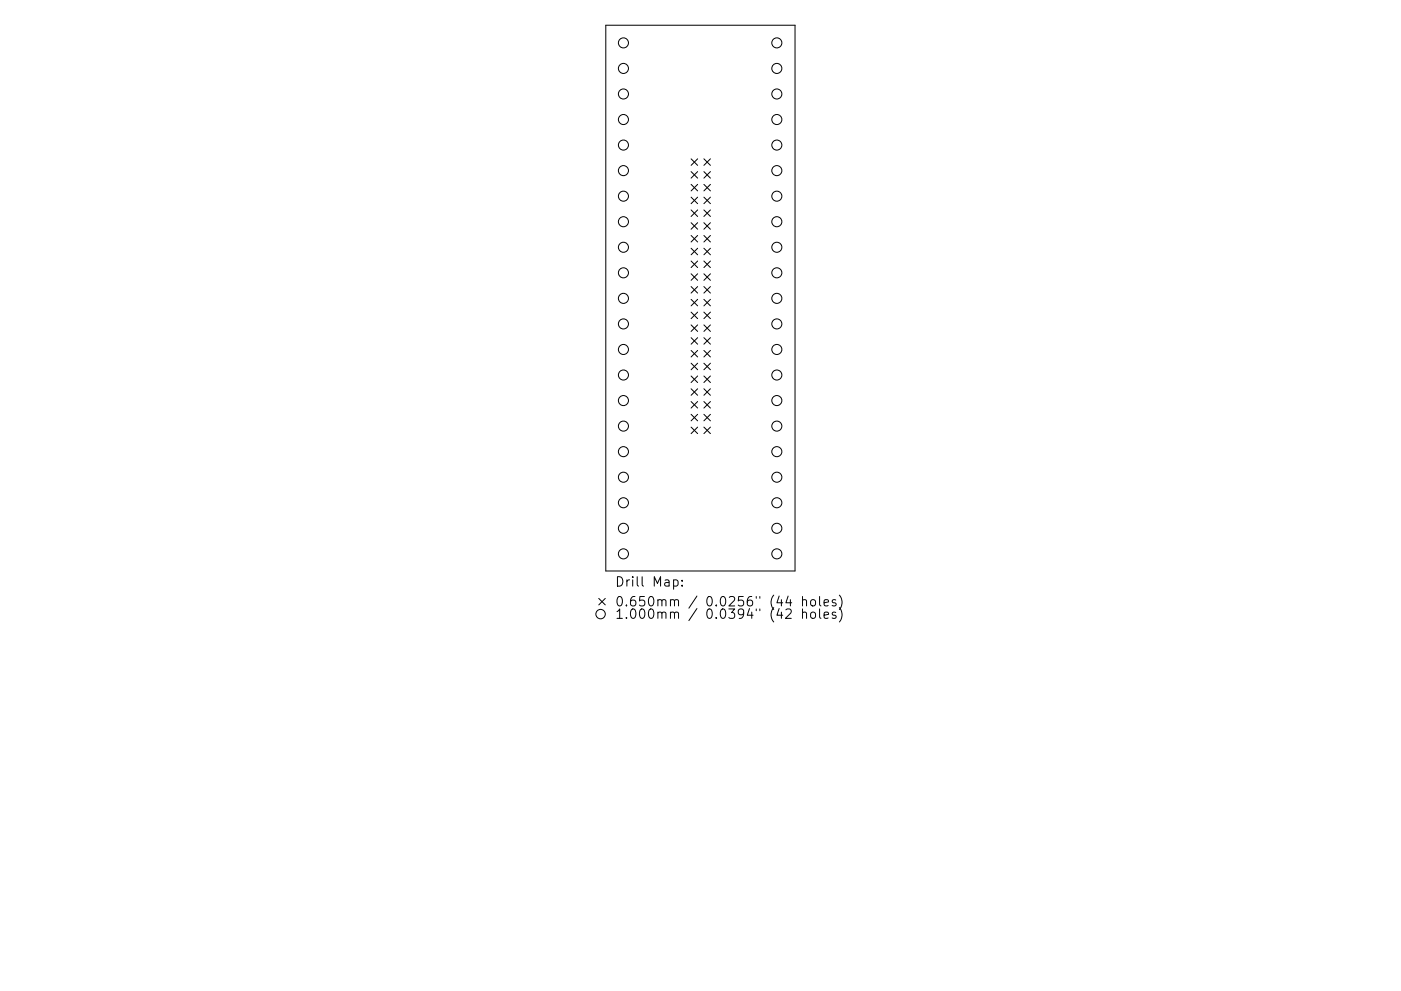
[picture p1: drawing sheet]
<svg xmlns="http://www.w3.org/2000/svg" width="297mm" height="210mm" viewBox="0 0 297 210" stroke-linecap="round" stroke-linejoin="round" font-family="sans-serif">
<defs><g id="words">
<g font-size="2.8">
<text x="130.3" y="124.5">Drill Map:</text>
<text x="130.3" y="128.7">0.650mm / 0.0256&quot; (44 holes)</text>
<text x="130.3" y="131.3">1.000mm / 0.0394&quot; (42 holes)</text>
</g>
</g></defs>
<g fill="none" stroke="#000" stroke-width=".21">
<path d="M128.4 5.4h40.2v115.7h-40.2zM146.5 33.7l1.4 1.4M146.5 36.4l1.4 1.4M146.5 39.1l1.4 1.4M147.9 33.7l-1.4 1.4M147.9 36.4l-1.4 1.4M147.9 39.1l-1.4 1.4M149.2 36.4l1.4 1.4M149.2 33.7l1.4 1.4M149.2 39.1l1.4 1.4M150.6 33.7l-1.4 1.4M150.6 36.4l-1.4 1.4"/>
<path d="M150.6 39.1l-1.4 1.4M146.5 41.8l1.4 1.4M146.5 44.5l1.4 1.4M146.5 47.2l1.4 1.4M146.5 50l1.4 1.3M146.5 52.7l1.4 1.4M146.5 55.4l1.4 1.4M146.5 58.1l1.4 1.4M147.9 41.8l-1.4 1.4M147.9 44.5l-1.4 1.4M147.9 47.2l-1.4 1.4M147.9 50l-1.4 1.3"/>
<path d="M147.9 52.7l-1.4 1.4M147.9 55.4l-1.4 1.4M147.9 58.1l-1.4 1.4M149.2 41.8l1.4 1.4M149.2 44.5l1.4 1.4M149.2 47.2l1.4 1.4M149.2 50l1.4 1.3M149.2 55.4l1.4 1.4M149.2 58.1l1.4 1.4M149.2 52.7l1.4 1.4M150.6 41.8l-1.4 1.4M150.6 44.5l-1.4 1.4"/>
<path d="M150.6 47.2l-1.4 1.4M150.6 50l-1.4 1.3M150.6 52.7l-1.4 1.4M150.6 55.4l-1.4 1.4M150.6 58.1l-1.4 1.4M146.5 60.8l1.4 1.4M146.5 63.5l1.4 1.4M146.5 66.2l1.4 1.4M146.5 68.9l1.4 1.4M146.5 71.6l1.4 1.4M146.5 74.4l1.4 1.3M146.5 77.1l1.4 1.3"/>
<path d="M146.5 79.8l1.4 1.4M147.9 60.8l-1.4 1.4M147.9 63.5l-1.4 1.4M147.9 66.2l-1.4 1.4M147.9 68.9l-1.4 1.4M147.9 71.6l-1.4 1.4M147.9 74.4l-1.4 1.3M147.9 77.1l-1.4 1.3M147.9 79.8l-1.4 1.4M149.2 60.8l1.4 1.4M149.2 63.5l1.4 1.4M149.2 68.9l1.4 1.4"/>
<path d="M149.2 71.6l1.4 1.4M149.2 74.4l1.4 1.3M149.2 77.1l1.4 1.3M149.2 79.8l1.4 1.4M149.2 66.2l1.4 1.4M150.6 60.8l-1.4 1.4M150.6 63.5l-1.4 1.4M150.6 66.2l-1.4 1.4M150.6 68.9l-1.4 1.4M150.6 71.6l-1.4 1.4M150.6 74.4l-1.4 1.3M150.6 77.1l-1.4 1.3"/>
<path d="M150.6 79.8l-1.4 1.4M146.5 82.5l1.4 1.4M146.5 85.2l1.4 1.4M146.5 87.9l1.4 1.4M146.5 90.6l1.4 1.4M147.9 82.5l-1.4 1.4M147.9 85.2l-1.4 1.4M147.9 87.9l-1.4 1.4M147.9 90.6l-1.4 1.4M149.2 82.5l1.4 1.4M149.2 85.2l1.4 1.4M149.2 87.9l1.4 1.4"/>
<path d="M149.2 90.6l1.4 1.4M150.6 82.5l-1.4 1.4M150.6 85.2l-1.4 1.4M150.6 87.9l-1.4 1.4M150.6 90.6l-1.4 1.4M126.9 127l1.4 1.3M128.3 127l-1.4 1.3M142.8 123.1l.6-.1 .4 .4v.6l-.2 .3h-.8M144.6 124.2v.2M144.6 123.1v.2M166.6 129.4l.3-.2h.5l.3 .2 .1 .4-.1 .3-1.2 1.1h1.3M167.1 126.5l-.5 1.4h1.3"/>
<path d="M170.1 127.4l.3-.2 .5 .1 .1 1.3M170.1 130.1a.5 .5 0 0 1 .9 0v1.1M170.1 126.6v2M170.1 129.2v2M172 130.1a.54 .54 0 0 1 .5-.2 .54 .54 0 0 1 .4 .3v.6a.54 .54 0 0 1-.5 .4 .54 .54 0 0 1-.5-.4zM172.1 127.3l.1-.1a.54 .54 0 0 1 .7 .4v.6a.54 .54 0 0 1-.5 .4 .54 .54 0 0 1-.5-.4v-.6zM173.8 126.6v1.7l.3 .3M173.8 129.2v1.7l.3 .3M174.7 127.9l1-.2-.1-.4-.6-.1-.3 .3 .1 1h.8M174.7 130.5l1-.2-.1-.3-.6-.1-.3 .2 .1 1h.8M177.2 127.3l-.5-.1-.3 .3 .1 .3 .7 .2v.5h-.8M177.2 130l-.5-.1-.3 .2 .1 .3 .7 .2v.5h-.8"/>
<path d="M178 126.3a2.29 2.29 0 0 1 0 3M178 128.9a2.29 2.29 0 0 1 0 3.1"/>
<circle cx="132.2" cy="14.5" r="1.07"/>
<circle cx="132.2" cy="9.1" r="1.07"/>
<circle cx="132.2" cy="19.9" r="1.07"/>
<circle cx="164.7" cy="14.5" r="1.07"/>
<circle cx="164.7" cy="9.1" r="1.07"/>
<circle cx="164.7" cy="19.9" r="1.07"/>
<circle cx="132.2" cy="25.4" r="1.07"/>
<circle cx="132.2" cy="30.8" r="1.07"/>
<circle cx="132.2" cy="36.2" r="1.07"/>
<circle cx="164.7" cy="25.4" r="1.07"/>
<circle cx="164.7" cy="30.8" r="1.07"/>
<circle cx="164.7" cy="36.2" r="1.07"/>
<circle cx="132.2" cy="52.5" r="1.07"/>
<circle cx="132.2" cy="41.6" r="1.07"/>
<circle cx="132.2" cy="57.9" r="1.07"/>
<circle cx="132.2" cy="47" r="1.07"/>
<circle cx="164.7" cy="52.5" r="1.07"/>
<circle cx="164.7" cy="41.6" r="1.07"/>
<circle cx="164.7" cy="57.9" r="1.07"/>
<circle cx="164.7" cy="47" r="1.07"/>
<circle cx="132.2" cy="79.6" r="1.07"/>
<circle cx="132.2" cy="68.7" r="1.07"/>
<circle cx="132.2" cy="74.1" r="1.07"/>
<circle cx="132.2" cy="63.3" r="1.07"/>
<circle cx="164.7" cy="79.6" r="1.07"/>
<circle cx="164.7" cy="68.7" r="1.07"/>
<circle cx="164.7" cy="74.1" r="1.07"/>
<circle cx="164.7" cy="63.3" r="1.07"/>
<circle cx="132.2" cy="90.4" r="1.07"/>
<circle cx="132.2" cy="85" r="1.07"/>
<circle cx="132.2" cy="95.8" r="1.07"/>
<circle cx="164.7" cy="90.4" r="1.07"/>
<circle cx="164.7" cy="85" r="1.07"/>
<circle cx="164.7" cy="95.8" r="1.07"/>
<circle cx="132.2" cy="106.7" r="1.07"/>
<circle cx="132.2" cy="101.2" r="1.07"/>
<circle cx="132.2" cy="112.1" r="1.07"/>
<circle cx="132.2" cy="117.5" r="1.07"/>
<circle cx="164.7" cy="106.7" r="1.07"/>
<circle cx="164.7" cy="101.2" r="1.07"/>
<circle cx="164.7" cy="112.1" r="1.07"/>
<circle cx="164.7" cy="117.5" r="1.07"/>
<circle cx="127.3" cy="130.3" r="1"/>
</g>
<use href="#words"/>
</svg>
